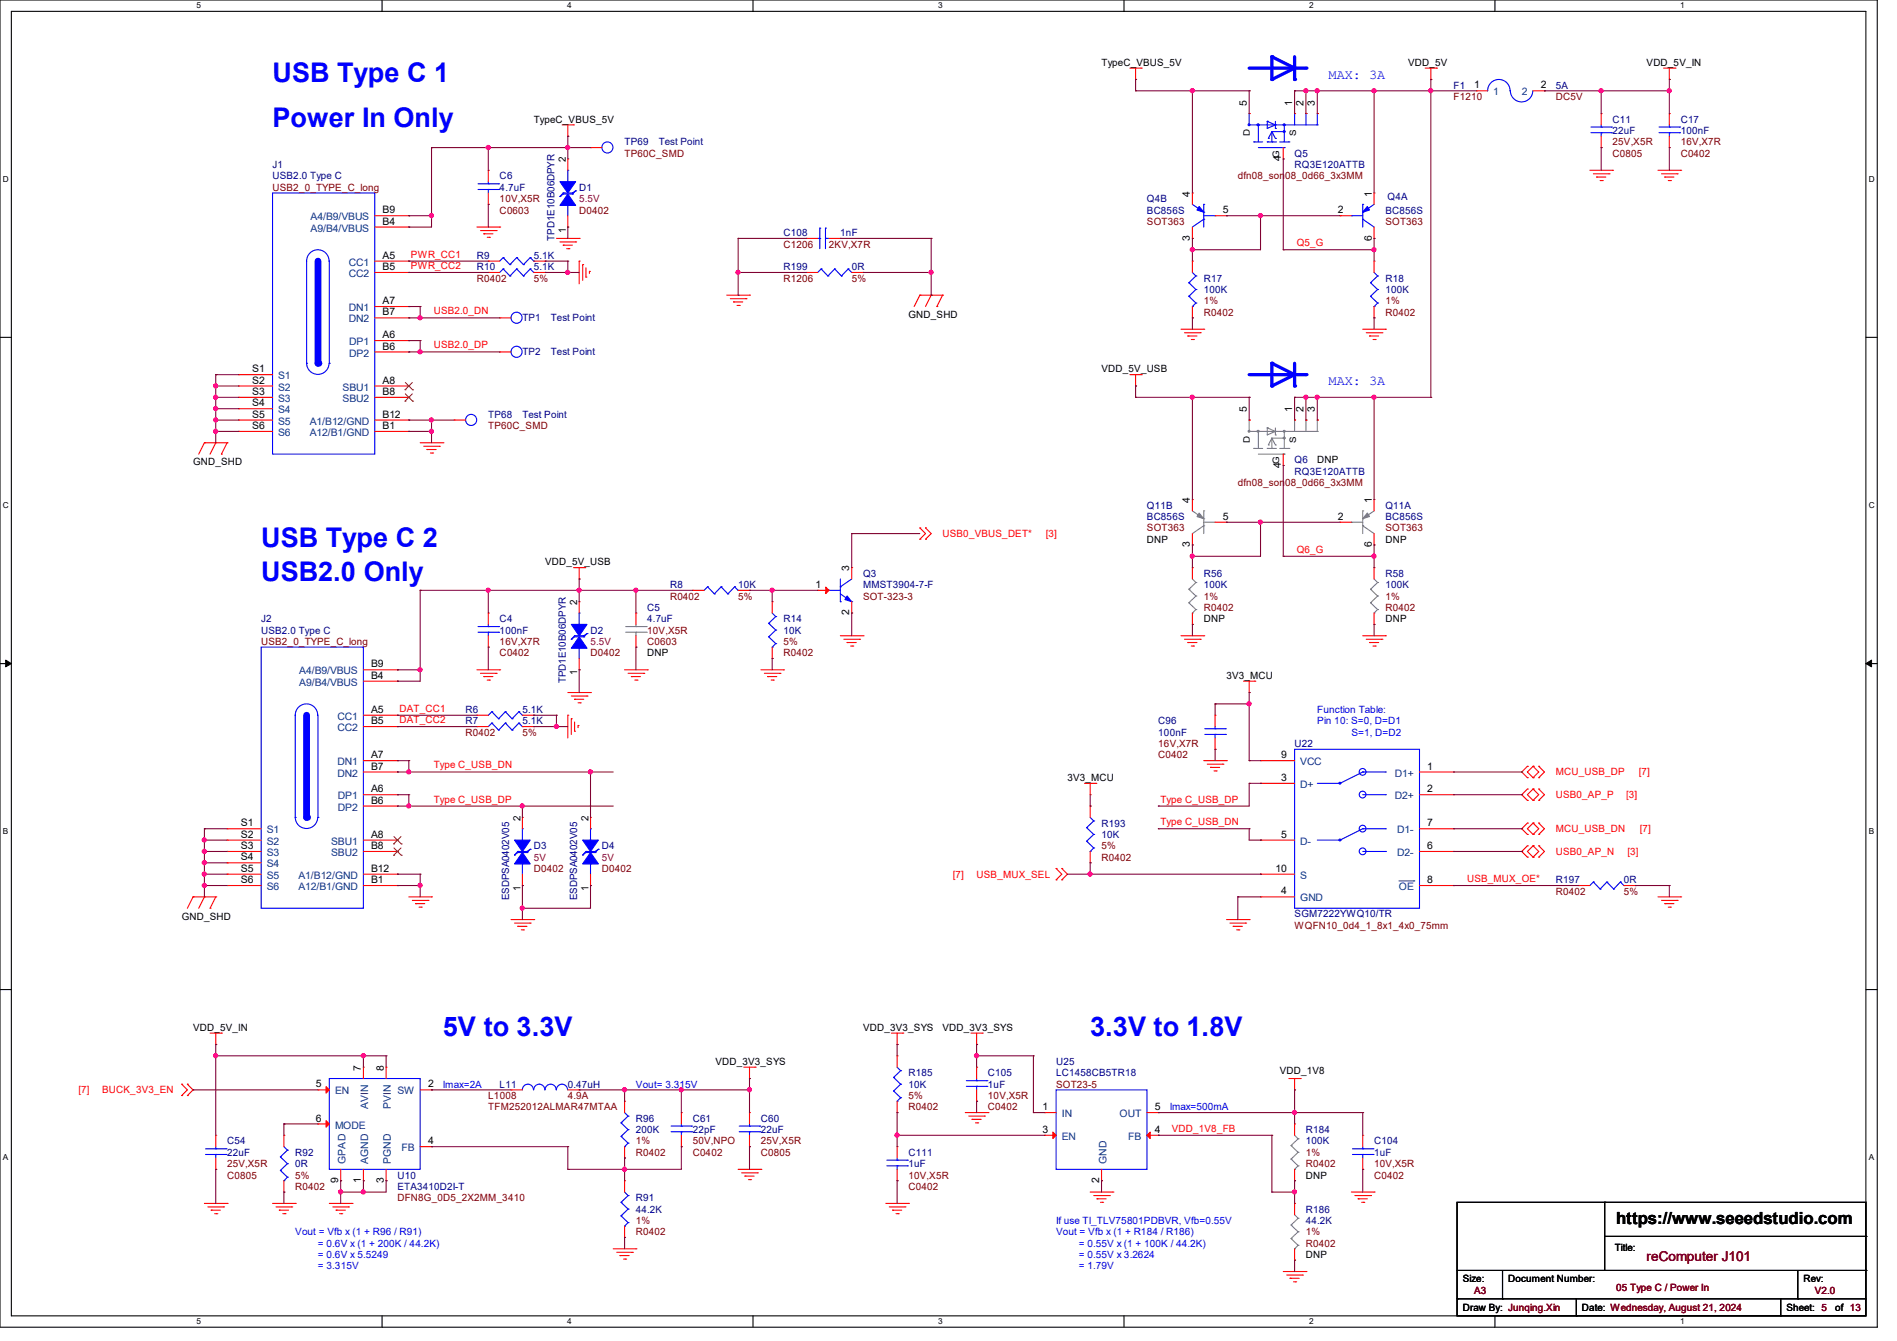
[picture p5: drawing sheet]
<svg xmlns="http://www.w3.org/2000/svg" width="297mm" height="210mm" viewBox="0 0 297 210" stroke-linecap="round" stroke-linejoin="round" font-family="sans-serif">
<defs><g id="words">
<g font-size="4.2" fill="#00f">
<text x="42.7" y="12.8">USB Type C 1</text>
<text x="42.7" y="19.9">Power In Only</text>
<text x="40.9" y="85.7">USB Type C 2</text>
<text x="40.9" y="91.1">USB2.0 Only</text>
<text x="69.3" y="162.2">5V to 3.3V</text>
<text x="170.7" y="162.2">3.3V to 1.8V</text>
</g>
<text font-size="2.6" x="253" y="191.8">https://www.seeedstudio.com</text>
<g font-size="2.1" fill="#00f">
<text x="208" y="12.3">MAX: 3A</text>
<text x="208" y="60.3">MAX: 3A</text>
</g>
<text font-size="2.1" fill="#800000" x="257.8" y="197.5">reComputer J101</text>
<g font-size="1.6">
<text x="172.5" y="10.3">TypeC_VBUS_5V</text>
<text x="220.5" y="10.3">VDD_5V</text>
<text x="257.8" y="10.3">VDD_5V_IN</text>
<text x="195.2" y="16.6" transform="rotate(-90 195.2 16.6)">5</text>
<text x="202.3" y="16.6" transform="rotate(-90 202.3 16.6)">1</text>
<text x="204.1" y="16.6" transform="rotate(-90 204.1 16.6)">2</text>
<text x="205.9" y="16.6" transform="rotate(-90 205.9 16.6)">3</text>
<text x="230.8" y="13.8">1</text>
<text x="241.3" y="13.8">2</text>
<text x="83.6" y="19.2">TypeC_VBUS_5V</text>
<text x="88.6" y="25.4" transform="rotate(-90 88.6 25.4)">2</text>
<text x="200.5" y="25.2" transform="rotate(-90 200.5 25.2)">4</text>
<text x="59.9" y="35.2">B4</text>
<text x="59.9" y="33.4">B9</text>
<text x="186.3" y="30.8" transform="rotate(-90 186.3 30.8)">4</text>
<text x="191.5" y="33.4">5</text>
<text x="209.5" y="33.4">2</text>
<text x="214.8" y="30.8" transform="rotate(-90 214.8 30.8)">1</text>
<text x="59.9" y="40.5">A5</text>
<text x="88.6" y="36.4" transform="rotate(-90 88.6 36.4)">1</text>
<text x="186.3" y="37.7" transform="rotate(-90 186.3 37.7)">3</text>
<text x="214.8" y="37.7" transform="rotate(-90 214.8 37.7)">6</text>
<text x="59.9" y="47.6">A7</text>
<text x="59.9" y="42.3">B5</text>
<text x="59.9" y="53">A6</text>
<text x="59.9" y="49.4">B7</text>
<text x="142.2" y="49.8">GND_SHD</text>
<text x="39.5" y="58.3">S1</text>
<text x="59.9" y="54.7">B6</text>
<text x="172.5" y="58.3">VDD_5V_USB</text>
<text x="39.5" y="60.1">S2</text>
<text x="39.5" y="61.8">S3</text>
<text x="39.5" y="63.6">S4</text>
<text x="39.5" y="65.4">S5</text>
<text x="59.9" y="60.1">A8</text>
<text x="59.9" y="65.4">B12</text>
<text x="59.9" y="61.8">B8</text>
<text x="195.2" y="64.6" transform="rotate(-90 195.2 64.6)">5</text>
<text x="202.3" y="64.6" transform="rotate(-90 202.3 64.6)">1</text>
<text x="204.1" y="64.6" transform="rotate(-90 204.1 64.6)">2</text>
<text x="205.9" y="64.6" transform="rotate(-90 205.9 64.6)">3</text>
<text x="39.5" y="67.2">S6</text>
<text x="59.9" y="67.2">B1</text>
<text x="30.2" y="72.9">GND_SHD</text>
<text x="200.5" y="73.2" transform="rotate(-90 200.5 73.2)">4</text>
<text x="206.2" y="72.6">DNP</text>
<text x="186.3" y="78.8" transform="rotate(-90 186.3 78.8)">4</text>
<text x="191.5" y="81.4">5</text>
<text x="209.5" y="81.4">2</text>
<text x="214.8" y="78.8" transform="rotate(-90 214.8 78.8)">1</text>
<text x="85.3" y="88.6">VDD_5V_USB</text>
<text x="133" y="89.4" transform="rotate(-90 133 89.4)">3</text>
<text x="179.6" y="85">DNP</text>
<text x="186.3" y="85.7" transform="rotate(-90 186.3 85.7)">3</text>
<text x="214.8" y="85.7" transform="rotate(-90 214.8 85.7)">6</text>
<text x="216.9" y="85">DNP</text>
<text x="90.4" y="94.8" transform="rotate(-90 90.4 94.8)">2</text>
<text x="127.7" y="92.1">1</text>
<text x="133" y="96.3" transform="rotate(-90 133 96.3)">2</text>
<text x="188.5" y="97.4">DNP</text>
<text x="216.9" y="97.4">DNP</text>
<text x="58.1" y="106.3">B4</text>
<text x="58.1" y="104.5">B9</text>
<text x="90.4" y="105.8" transform="rotate(-90 90.4 105.8)">1</text>
<text x="101.3" y="102.8">DNP</text>
<text x="192" y="106.3">3V3_MCU</text>
<text x="58.1" y="111.6">A5</text>
<text x="58.1" y="113.4">B5</text>
<text x="58.1" y="118.7">A7</text>
<text x="200.6" y="118.7">9</text>
<text x="58.1" y="124.1">A6</text>
<text x="58.1" y="125.9">B6</text>
<text x="58.1" y="120.5">B7</text>
<text x="167.1" y="122.3">3V3_MCU</text>
<text x="200.6" y="122.3">3</text>
<text x="223.5" y="120.5">1</text>
<text x="223.5" y="124.1">2</text>
<text x="37.7" y="129.4">S1</text>
<text x="37.7" y="131.2">S2</text>
<text x="58.1" y="131.2">A8</text>
<text x="81.5" y="128.6" transform="rotate(-90 81.5 128.6)">2</text>
<text x="92.2" y="128.6" transform="rotate(-90 92.2 128.6)">2</text>
<text x="200.6" y="131.2">5</text>
<text x="223.5" y="129.4">7</text>
<text x="37.7" y="133">S3</text>
<text x="37.7" y="134.7">S4</text>
<text x="37.7" y="136.5">S5</text>
<text x="58.1" y="136.5">B12</text>
<text x="58.1" y="133">B8</text>
<text x="199.7" y="136.5">10</text>
<text x="223.5" y="133">6</text>
<text x="37.7" y="138.3">S6</text>
<text x="58.1" y="138.3">B1</text>
<text x="81.5" y="139.6" transform="rotate(-90 81.5 139.6)">1</text>
<text x="92.2" y="139.6" transform="rotate(-90 92.2 139.6)">1</text>
<text x="200.6" y="140.1">4</text>
<text x="223.5" y="138.3">8</text>
<text x="28.4" y="144">GND_SHD</text>
<text x="30.2" y="161.5">VDD_5V_IN</text>
<text x="135.1" y="161.5">VDD_3V3_SYS</text>
<text x="147.6" y="161.5">VDD_3V3_SYS</text>
<text x="56.5" y="167.7" transform="rotate(-90 56.5 167.7)">7</text>
<text x="60.1" y="167.7" transform="rotate(-90 60.1 167.7)">8</text>
<text x="112" y="166.8">VDD_3V3_SYS</text>
<text x="49.4" y="170.3">5</text>
<text x="67" y="170.3">2</text>
<text x="163.2" y="173.9">1</text>
<text x="180.8" y="173.9">5</text>
<text x="200.4" y="168.2">VDD_1V8</text>
<text x="49.4" y="175.6">6</text>
<text x="67" y="179.2">4</text>
<text x="163.2" y="177.4">3</text>
<text x="180.8" y="177.4">4</text>
<text x="53" y="185.2" transform="rotate(-90 53 185.2)">9</text>
<text x="56.5" y="185.2" transform="rotate(-90 56.5 185.2)">1</text>
<text x="60.1" y="185.2" transform="rotate(-90 60.1 185.2)">3</text>
<text x="172.1" y="185.2" transform="rotate(-90 172.1 185.2)">2</text>
<text x="204.5" y="184.6">DNP</text>
<text x="204.5" y="197">DNP</text>
<text x="252.8" y="196">Title:</text>
<text x="229" y="200.7">Size:</text>
<text x="236.1" y="200.7">Document Number:</text>
<text x="282.4" y="200.7">Rev:</text>
<text x="229" y="205.4">Draw By: Junqing.Xin</text>
<text x="247.7" y="205.4">Date: Wednesday, August 21, 2024</text>
<text x="279.7" y="205.4">Sheet: 5</text>
<text x="287.3" y="205.4">of 13</text>
</g>
<g font-size="1.6" fill="#000080">
<text x="227.6" y="13.9">F1</text>
<text x="243.6" y="13.9">5A</text>
<text x="97.8" y="22.8">TP69</text>
<text x="103.1" y="22.8">Test Point</text>
<text x="252.5" y="19.2">C11</text>
<text x="252.5" y="21">22uF</text>
<text x="263.1" y="19.2">C17</text>
<text x="263.1" y="21">100nF</text>
<text x="42.7" y="26.3">J1</text>
<text x="42.7" y="28.1">USB2.0 Type C</text>
<text x="78.2" y="28.1">C6</text>
<text x="78.2" y="29.9">4.7uF</text>
<text x="90.7" y="29.9">D1</text>
<text x="202.7" y="24.6">Q5</text>
<text x="202.7" y="26.3">RQ3E120ATTB</text>
<text x="179.6" y="31.7">Q4B</text>
<text x="179.6" y="33.4">BC856S</text>
<text x="216.9" y="33.4">BC856S</text>
<text x="217.3" y="31.3">Q4A</text>
<text x="74.7" y="40.6">R9</text>
<text x="83.6" y="40.6">5.1K</text>
<text x="86.8" y="37.7" transform="rotate(-90 86.8 37.7)">TPD1E10B06DPYR</text>
<text x="122.7" y="37">C108</text>
<text x="131.6" y="37">1nF</text>
<text x="74.7" y="42.3">R10</text>
<text x="83.6" y="42.3">5.1K</text>
<text x="122.7" y="42.3">R199</text>
<text x="133.3" y="42.3">0R</text>
<text x="188.5" y="44.1">R17</text>
<text x="188.5" y="45.9">100K</text>
<text x="216.9" y="44.1">R18</text>
<text x="216.9" y="45.9">100K</text>
<text x="81.8" y="50.3">TP1</text>
<text x="86.2" y="50.3">Test Point</text>
<text x="81.8" y="55.7">TP2</text>
<text x="86.2" y="55.7">Test Point</text>
<text x="76.5" y="65.4">TP68</text>
<text x="81.8" y="65.4">Test Point</text>
<text x="202.7" y="72.6">Q6</text>
<text x="202.7" y="74.3">RQ3E120ATTB</text>
<text x="179.6" y="79.7">Q11B</text>
<text x="179.6" y="81.4">BC856S</text>
<text x="216.9" y="79.7">Q11A</text>
<text x="216.9" y="81.4">BC856S</text>
<text x="101.3" y="95.7">C5</text>
<text x="104.9" y="92.1">R8</text>
<text x="115.6" y="92.1">10K</text>
<text x="135.1" y="90.3">Q3</text>
<text x="135.1" y="92.1">MMST3904-7-F</text>
<text x="188.5" y="90.3">R56</text>
<text x="188.5" y="92.1">100K</text>
<text x="216.9" y="90.3">R58</text>
<text x="216.9" y="92.1">100K</text>
<text x="40.9" y="97.4">J2</text>
<text x="40.9" y="99.2">USB2.0 Type C</text>
<text x="78.2" y="97.4">C4</text>
<text x="78.2" y="99.2">100nF</text>
<text x="92.5" y="99.2">D2</text>
<text x="101.3" y="97.4">4.7uF</text>
<text x="122.7" y="97.4">R14</text>
<text x="122.7" y="99.2">10K</text>
<text x="88.6" y="107" transform="rotate(-90 88.6 107)">TPD1E10B06DPYR</text>
<text x="72.9" y="111.7">R6</text>
<text x="72.9" y="113.5">R7</text>
<text x="81.8" y="111.7">5.1K</text>
<text x="81.8" y="113.5">5.1K</text>
<text x="181.4" y="113.5">C96</text>
<text x="181.4" y="115.2">100nF</text>
<text x="202.7" y="117">U22</text>
<text x="172.5" y="129.5">R193</text>
<text x="172.5" y="131.2">10K</text>
<text x="83.6" y="133">D3</text>
<text x="94.2" y="133">D4</text>
<text x="79.7" y="141" transform="rotate(-90 79.7 141)">ESDPSA0402V05</text>
<text x="90.4" y="141" transform="rotate(-90 90.4 141)">ESDPSA0402V05</text>
<text x="202.7" y="143.7">SGM7222YWQ10/TR</text>
<text x="243.6" y="138.3">R197</text>
<text x="254.2" y="138.3">0R</text>
<text x="165.4" y="166.8">U25</text>
<text x="78.2" y="170.3">L11</text>
<text x="88.9" y="170.3">0.47uH</text>
<text x="142.2" y="168.6">R185</text>
<text x="142.2" y="170.3">10K</text>
<text x="154.7" y="168.6">C105</text>
<text x="154.7" y="170.3">1uF</text>
<text x="165.4" y="168.6">LC1458CB5TR18</text>
<text x="35.6" y="179.2">C54</text>
<text x="99.6" y="175.7">R96</text>
<text x="99.6" y="177.5">200K</text>
<text x="108.5" y="175.7">C61</text>
<text x="108.5" y="177.5">22pF</text>
<text x="119.1" y="175.7">C60</text>
<text x="119.1" y="177.5">22uF</text>
<text x="204.5" y="177.5">R184</text>
<text x="204.5" y="179.2">100K</text>
<text x="215.1" y="179.2">C104</text>
<text x="35.6" y="181">22uF</text>
<text x="46.2" y="181">R92</text>
<text x="46.2" y="182.8">0R</text>
<text x="62.2" y="184.6">U10</text>
<text x="142.2" y="181">C111</text>
<text x="142.2" y="182.8">1uF</text>
<text x="215.1" y="181">1uF</text>
<text x="62.2" y="186.3">ETA3410D2I-T</text>
<text x="99.6" y="188.1">R91</text>
<text x="99.6" y="189.9">44.2K</text>
<text x="204.5" y="189.9">R186</text>
<text x="204.5" y="191.7">44.2K</text>
</g>
<g font-size="1.6" fill="#800000">
<text x="227.6" y="15.7">F1210</text>
<text x="243.6" y="15.7">DC5V</text>
<text x="252.5" y="22.8">25V,X5R</text>
<text x="263.1" y="22.8">16V,X7R</text>
<text x="42.7" y="29.9">USB2_0_TYPE_C_long</text>
<text x="97.8" y="24.6">TP60C_SMD</text>
<text x="193.8" y="28.1">dfn08_son08_0d66_3x3MM</text>
<text x="252.5" y="24.6">C0805</text>
<text x="263.1" y="24.6">C0402</text>
<text x="78.2" y="33.4">C0603</text>
<text x="78.2" y="31.7">10V,X5R</text>
<text x="90.7" y="33.4">D0402</text>
<text x="179.6" y="35.2">SOT363</text>
<text x="216.9" y="35.2">SOT363</text>
<text x="122.7" y="38.8">C1206</text>
<text x="129.8" y="38.8">2KV,X7R</text>
<text x="74.7" y="44.1">R0402</text>
<text x="83.6" y="44.1">5%</text>
<text x="122.7" y="44.1">R1206</text>
<text x="133.3" y="44.1">5%</text>
<text x="188.5" y="47.7">1%</text>
<text x="216.9" y="47.7">1%</text>
<text x="188.5" y="49.4">R0402</text>
<text x="216.9" y="49.4">R0402</text>
<text x="76.5" y="67.2">TP60C_SMD</text>
<text x="193.8" y="76.1">dfn08_son08_0d66_3x3MM</text>
<text x="179.6" y="83.2">SOT363</text>
<text x="216.9" y="83.2">SOT363</text>
<text x="104.9" y="93.9">R0402</text>
<text x="115.6" y="93.9">5%</text>
<text x="135.1" y="93.9">SOT-323-3</text>
<text x="188.5" y="93.9">1%</text>
<text x="188.5" y="95.7">R0402</text>
<text x="216.9" y="93.9">1%</text>
<text x="216.9" y="95.7">R0402</text>
<text x="40.9" y="101">USB2_0_TYPE_C_long</text>
<text x="78.2" y="101">16V,X7R</text>
<text x="101.3" y="101">C0603</text>
<text x="101.3" y="99.2">10V,X5R</text>
<text x="122.7" y="101">5%</text>
<text x="78.2" y="102.8">C0402</text>
<text x="92.5" y="102.8">D0402</text>
<text x="122.7" y="102.8">R0402</text>
<text x="72.9" y="115.2">R0402</text>
<text x="81.8" y="115.2">5%</text>
<text x="181.4" y="118.8">C0402</text>
<text x="181.4" y="117">16V,X7R</text>
<text x="83.6" y="136.6">D0402</text>
<text x="94.2" y="136.6">D0402</text>
<text x="172.5" y="133">5%</text>
<text x="172.5" y="134.8">R0402</text>
<text x="243.6" y="140.1">R0402</text>
<text x="254.3" y="140.1">5%</text>
<text x="202.7" y="145.5">WQFN10_0d4_1_8x1_4x0_75mm</text>
<text x="76.5" y="172.1">L1008</text>
<text x="76.5" y="173.9">TFM252012ALMAR47MTAA</text>
<text x="88.9" y="172.1">4.9A</text>
<text x="142.2" y="172.1">5%</text>
<text x="142.2" y="173.9">R0402</text>
<text x="154.7" y="173.9">C0402</text>
<text x="154.7" y="172.1">10V,X5R</text>
<text x="165.4" y="170.3">SOT23-5</text>
<text x="99.6" y="179.2">1%</text>
<text x="108.5" y="179.2">50V,NPO</text>
<text x="119.1" y="179.2">25V,X5R</text>
<text x="35.6" y="184.6">C0805</text>
<text x="35.6" y="182.8">25V,X5R</text>
<text x="46.2" y="184.6">5%</text>
<text x="99.6" y="181">R0402</text>
<text x="108.5" y="181">C0402</text>
<text x="119.1" y="181">C0805</text>
<text x="142.2" y="184.6">10V,X5R</text>
<text x="204.5" y="181">1%</text>
<text x="204.5" y="182.8">R0402</text>
<text x="215.1" y="184.6">C0402</text>
<text x="215.1" y="182.8">10V,X5R</text>
<text x="46.2" y="186.3">R0402</text>
<text x="62.2" y="188.1">DFN8G_0D5_2X2MM_3410</text>
<text x="99.6" y="191.7">1%</text>
<text x="142.2" y="186.3">C0402</text>
<text x="99.6" y="193.5">R0402</text>
<text x="204.5" y="193.5">1%</text>
<text x="204.5" y="195.2">R0402</text>
<text x="230.8" y="202.7">A3</text>
<text x="253" y="202.2">05 Type C / Power In</text>
<text x="284.1" y="202.7">V2.0</text>
</g>
<g font-size="1.6" fill="#004080">
<text x="233.8" y="14.9">1</text>
<text x="238.2" y="14.9">2</text>
<text x="48.6" y="34.5">A4/B9/VBUS</text>
<text x="48.6" y="36.3">A9/B4/VBUS</text>
<text x="54.6" y="41.6">CC1</text>
<text x="54.6" y="43.4">CC2</text>
<text x="54.6" y="48.7">DN1</text>
<text x="54.6" y="50.5">DN2</text>
<text x="43.6" y="59.4">S1</text>
<text x="54.7" y="54.1">DP1</text>
<text x="54.7" y="55.8">DP2</text>
<text x="43.6" y="61.2">S2</text>
<text x="43.6" y="63">S3</text>
<text x="43.6" y="64.7">S4</text>
<text x="53.6" y="61.2">SBU1</text>
<text x="53.6" y="63">SBU2</text>
<text x="43.6" y="66.5">S5</text>
<text x="43.6" y="68.3">S6</text>
<text x="48.5" y="66.5">A1/B12/GND</text>
<text x="48.5" y="68.3">A12/B1/GND</text>
<text x="46.9" y="107.4">A9/B4/VBUS</text>
<text x="46.9" y="105.6">A4/B9/VBUS</text>
<text x="52.8" y="112.7">CC1</text>
<text x="52.8" y="119.8">DN1</text>
<text x="52.8" y="114.5">CC2</text>
<text x="203.6" y="119.8">VCC</text>
<text x="52.8" y="121.6">DN2</text>
<text x="52.9" y="125.2">DP1</text>
<text x="203.6" y="123.4">D+</text>
<text x="218.4" y="121.6">D1+</text>
<text x="218.4" y="125.2">D2+</text>
<text x="41.8" y="130.5">S1</text>
<text x="52.9" y="127">DP2</text>
<text x="218.8" y="130.5">D1-</text>
<text x="41.8" y="132.3">S2</text>
<text x="41.8" y="134.1">S3</text>
<text x="41.8" y="135.8">S4</text>
<text x="41.8" y="137.6">S5</text>
<text x="46.7" y="137.6">A1/B12/GND</text>
<text x="51.9" y="132.3">SBU1</text>
<text x="51.9" y="134.1">SBU2</text>
<text x="203.6" y="132.3">D-</text>
<text x="203.6" y="137.6">S</text>
<text x="218.8" y="134.1">D2-</text>
<text x="41.8" y="139.4">S6</text>
<text x="46.7" y="139.4">A12/B1/GND</text>
<text x="203.6" y="141.2">GND</text>
<text x="219" y="139.4">OE</text>
<text x="52.5" y="171.4">EN</text>
<text x="57.7" y="173.6" transform="rotate(-90 57.7 173.6)">AVIN</text>
<text x="61.2" y="173.6" transform="rotate(-90 61.2 173.6)">PVIN</text>
<text x="62.2" y="171.4">SW</text>
<text x="52.5" y="176.7">MODE</text>
<text x="166.2" y="175">IN</text>
<text x="166.2" y="178.5">EN</text>
<text x="175.3" y="175">OUT</text>
<text x="176.7" y="178.5">FB</text>
<text x="54.1" y="182.2" transform="rotate(-90 54.1 182.2)">GPAD</text>
<text x="57.7" y="182.2" transform="rotate(-90 57.7 182.2)">AGND</text>
<text x="61.2" y="182.2" transform="rotate(-90 61.2 182.2)">PGND</text>
<text x="62.9" y="180.3">FB</text>
<text x="173.2" y="182.2" transform="rotate(-90 173.2 182.2)">GND</text>
</g>
<g font-size="1.6" fill="#800040">
<text x="90.7" y="31.7">5.5V</text>
<text x="92.5" y="101">5.5V</text>
<text x="83.6" y="134.8">5V</text>
<text x="94.2" y="134.8">5V</text>
</g>
<g font-size="1.6" fill="#f00">
<text x="64.3" y="40.3">PWR_CC1</text>
<text x="203" y="38.6">Q5_G</text>
<text x="64.3" y="42.1">PWR_CC2</text>
<text x="67.9" y="49.2">USB2.0_DN</text>
<text x="67.9" y="54.6">USB2.0_DP</text>
<text x="147.6" y="84.1">USB0_VBUS_DET*</text>
<text x="163.7" y="84.1">[3]</text>
<text x="203" y="86.6">Q6_G</text>
<text x="62.6" y="111.5">DAT_CC1</text>
<text x="62.6" y="113.2">DAT_CC2</text>
<text x="67.9" y="120.4">Type C_USB_DN</text>
<text x="67.9" y="125.7">Type C_USB_DP</text>
<text x="181.7" y="125.7">Type C_USB_DP</text>
<text x="243.6" y="125">USB0_AP_P</text>
<text x="243.6" y="121.5">MCU_USB_DP</text>
<text x="254.6" y="125">[3]</text>
<text x="256.6" y="121.5">[7]</text>
<text x="181.7" y="129.2">Type C_USB_DN</text>
<text x="243.6" y="130.3">MCU_USB_DN</text>
<text x="256.8" y="130.3">[7]</text>
<text x="149.2" y="137.5">[7]</text>
<text x="152.9" y="137.5">USB_MUX_SEL</text>
<text x="243.6" y="133.9">USB0_AP_N</text>
<text x="254.8" y="133.9">[3]</text>
<text x="229.7" y="138.1">USB_MUX_OE*</text>
<text x="12.3" y="171.2">[7]</text>
<text x="16" y="171.2">BUCK_3V3_EN</text>
<text x="183.5" y="177.2">VDD_1V8_FB</text>
</g>
<g font-size="1.6" fill="#00f">
<text x="206.2" y="113.5">Pin 10: S=0, D=D1</text>
<text x="206.2" y="111.7">Function Table:</text>
<text x="211.6" y="115.2">S=1, D=D2</text>
<text x="69.3" y="170.3">Imax=2A</text>
<text x="99.6" y="170.3">Vout= 3.315V</text>
<text x="183.1" y="173.9">Imax=500mA</text>
<text x="165.4" y="191.7">If use TI_TLV75801PDBVR, Vfb=0.55V</text>
<text x="46.2" y="193.5">Vout = Vfb x (1 + R96 / R91)</text>
<text x="49.8" y="197">= 0.6V x 5.5249</text>
<text x="49.8" y="195.2">= 0.6V x (1 + 200K / 44.2K)</text>
<text x="165.4" y="193.5">Vout = Vfb x (1 + R184 / R186)</text>
<text x="168.9" y="195.2">= 0.55V x (1 + 100K / 44.2K)</text>
<text x="168.9" y="197">= 0.55V x 3.2624</text>
<text x="49.8" y="198.8">= 3.315V</text>
<text x="168.9" y="198.8">= 1.79V</text>
</g>
<g font-size="1.4">
<text x="195.7" y="21.3" transform="rotate(-90 195.7 21.3)">D</text>
<text x="202.9" y="21.3" transform="rotate(-90 202.9 21.3)">S</text>
<text x="200.3" y="24.7" transform="rotate(-90 200.3 24.7)">G</text>
<text x="195.7" y="69.3" transform="rotate(-90 195.7 69.3)">D</text>
<text x="202.9" y="69.3" transform="rotate(-90 202.9 69.3)">S</text>
<text x="200.3" y="72.7" transform="rotate(-90 200.3 72.7)">G</text>
</g>
<g font-size="1.3">
<text x="30.8" y="1.3">5</text>
<text x="88.8" y="1.3">4</text>
<text x="146.9" y="1.3">3</text>
<text x="205" y="1.3">2</text>
<text x="263.1" y="1.3">1</text>
<text x=".5" y="28.4">D</text>
<text x="292.6" y="28.4">D</text>
<text x=".5" y="79.5">C</text>
<text x="292.6" y="79.5">C</text>
<text x=".5" y="130.6">B</text>
<text x="292.6" y="130.6">B</text>
<text x=".5" y="181.7">A</text>
<text x="292.6" y="181.7">A</text>
<text x="30.8" y="207.4">5</text>
<text x="88.8" y="207.4">4</text>
<text x="146.9" y="207.4">3</text>
<text x="205" y="207.4">2</text>
<text x="263.1" y="207.4">1</text>
</g>
</g></defs>
<path d="M0 0h293.9v207.9h-293.9zM1.8 1.8h290.3v204.3h-290.3z" fill="none" stroke="#000" stroke-width=".17"/>
<g fill="#fff">
<path d="M30.8 .2h.7v1.4h-.7z"/>
<path d="M30.8 206.2h.7v1.4h-.7z"/>
</g>
<path d="M59.8 0v1.8M59.8 206.1v1.8" fill="none" stroke="#000" stroke-width=".17"/>
<g fill="#fff">
<path d="M88.8 .2h.7v1.4h-.7z"/>
<path d="M88.8 206.2h.7v1.4h-.7z"/>
</g>
<path d="M117.9 0v1.8M117.9 206.1v1.8" fill="none" stroke="#000" stroke-width=".17"/>
<g fill="#fff">
<path d="M146.9 .2h.7v1.4h-.7z"/>
<path d="M146.9 206.2h.7v1.4h-.7z"/>
</g>
<path d="M176 0v1.8M176 206.1v1.8" fill="none" stroke="#000" stroke-width=".17"/>
<g fill="#fff">
<path d="M205 .2h.7v1.4h-.7z"/>
<path d="M205 206.2h.7v1.4h-.7z"/>
</g>
<path d="M234.1 0v1.8M234.1 206.1v1.8" fill="none" stroke="#000" stroke-width=".17"/>
<g fill="#fff">
<path d="M263.1 .2h.6v1.4h-.6z"/>
<path d="M263.1 206.2h.6v1.4h-.6z"/>
<path d="M.5 27.3h.9v1.4h-.9z"/>
<path d="M292.6 27.3h.9v1.4h-.9z"/>
<path d="M.5 78.4h.9v1.4h-.9z"/>
<path d="M292.6 78.4h.9v1.4h-.9z"/>
</g>
<path d="M0 52.8h1.8M292.1 52.8h1.8" fill="none" stroke="#000" stroke-width=".17"/>
<g fill="#fff">
<path d="M.5 129.5h.8v1.4h-.8z"/>
<path d="M292.6 129.5h.8v1.4h-.8z"/>
</g>
<path d="M0 103.9h1.8M292.1 103.9h1.8" fill="none" stroke="#000" stroke-width=".17"/>
<path d="M.9 103.4l.9 .5-.9 .5zM292.1 103.9l.9-.5v1z" fill="#000" stroke="#000" stroke-width=".16"/>
<g fill="#fff">
<path d="M.5 180.5h.8v1.4h-.8z"/>
<path d="M292.6 180.5h.8v1.4h-.8z"/>
</g>
<path d="M0 155h1.8M292.1 155h1.8" fill="none" stroke="#000" stroke-width=".17"/>
<path d="M199.1 8.9l3.6 1.8" fill="none" stroke="#00f" stroke-width=".51"/>
<circle cx="199.1" cy="8.9" r=".25" fill="#00f"/>
<path d="M199.1 8.9v3.5" fill="none" stroke="#00f" stroke-width=".51"/>
<circle cx="199.1" cy="12.4" r=".25" fill="#00f"/>
<path d="M195.6 10.7h8.9" fill="none" stroke="#00f" stroke-width=".51"/>
<circle cx="204.5" cy="10.7" r=".25" fill="#00f"/>
<path d="M202.7 10.7l-3.6 1.7" fill="none" stroke="#00f" stroke-width=".51"/>
<circle cx="202.7" cy="10.7" r=".25" fill="#00f"/>
<path d="M202.7 8.9v3.5" fill="none" stroke="#00f" stroke-width=".51"/>
<circle cx="202.7" cy="12.4" r=".25" fill="#00f"/>
<path d="M199.1 56.9v3.6" fill="none" stroke="#00f" stroke-width=".51"/>
<circle cx="199.1" cy="60.5" r=".25" fill="#00f"/>
<path d="M199.1 56.9l3.6 1.8" fill="none" stroke="#00f" stroke-width=".51"/>
<circle cx="199.1" cy="56.9" r=".25" fill="#00f"/>
<path d="M202.7 56.9v3.6" fill="none" stroke="#00f" stroke-width=".51"/>
<circle cx="202.7" cy="60.5" r=".25" fill="#00f"/>
<path d="M195.6 58.7h8.9" fill="none" stroke="#00f" stroke-width=".51"/>
<circle cx="204.5" cy="58.7" r=".25" fill="#00f"/>
<path d="M202.7 58.7l-3.6 1.8" fill="none" stroke="#00f" stroke-width=".51"/>
<circle cx="202.7" cy="58.7" r=".25" fill="#00f"/>
<g fill="none" stroke="#f00" stroke-width=".17">
<path d="M88 19.6h1.8M88.9 19.6v1.7M89.8 19.6h.1M176.9 10.7h1.8M177.8 12.4h.1M177.8 10.7v1.7M178.7 10.7h.1M223.1 10.7h1.8M224 12.4h.1M224 10.7v1.7M224.9 10.7h.1M260.5 10.7h1.8"/>
<path d="M261.4 12.4h.1M261.4 17.8h.1M261.4 10.7v1.7M261.4 17.8v1.8M262.3 10.7h.1M74.7 35.6h3.5M75.2 36.1h2.5M75.7 36.6h.1M75.7 36.6h1.5M76.3 37.2h.3M76.6 37.2h.1M77.7 36.1h.1"/>
<path d="M78.2 35.6h.1M87.1 37.3h3.6M87.7 37.9h2.4M88.2 38.4h.1M88.2 38.4h1.4M88.7 38.9h.4M88.9 21.3h.1M89.1 38.9h.1M90.1 37.9h.1M90.7 37.3h.1M186.7 37.3h.1M186.7 30.2h.1"/>
<path d="M186.7 30.2v1.8M186.7 35.6v1.7M190.2 33.8h1.8M192 33.8h.1M248.9 26.7h3.6M249.5 27.2h2.4M250 27.7h.1M250 27.7h1.4M250.5 28.3h.4M250.9 28.3h.1M251.9 27.2h.1M252.5 26.7h.1"/>
<path d="M259.6 26.7h3.5M260.1 27.2h2.5M260.6 27.7h.1M260.6 27.7h1.5M261.2 28.3h.3M261.4 23.1h.1M261.4 21.3v1.8M261.5 28.3h.1M262.6 27.2h.1M263.1 26.7h.1M90.7 40.9h.1M90.7 40.9v3.5"/>
<path d="M91.2 41.4h.1M91.2 41.4v2.5M91.7 43.4h.1M91.7 42v1.4M92.3 42.5h.1M92.3 42.5v.3M113.8 46.2h3.5M114.3 46.8h2.5M114.9 47.3h.1M114.9 47.3h1.4M115.4 47.8h.3M115.7 47.8h.1"/>
<path d="M116.8 46.8h.1M117.3 46.2h.1M144 46.2h.1M144 46.2h3.6M144 46.2l-.9 1.8M145.8 46.2h.1M145.8 46.2l-.9 1.8M146.7 48h.1M147.6 46.2h.1M147.6 46.2l-.9 1.8M176.9 58.7h1.8M177.8 58.7v1.8"/>
<path d="M178.7 58.7h.1M184.9 51.6h3.6M185.5 52.1h2.4M186 52.6h.1M186 52.6h1.4M186.5 53.2h.4M186.7 40.9h.1M186.7 49.8h.1M186.7 40.9v1.8M186.7 48v1.8M186.9 53.2h.1M187.9 52.1h.1"/>
<path d="M188.5 51.6h.1M213.4 51.6h3.5M213.9 52.1h2.5M214.4 52.6h.1M214.4 52.6h1.5M215 53.2h.3M215.3 53.2h.1M216.4 52.1h.1M216.9 51.6h.1M32 69.3h.1M32 69.3h3.6M32 69.3l-.9 1.8"/>
<path d="M33.8 69.3h.1M33.8 69.3l-.9 1.8M34.7 71.1h.1M35.6 69.3h.1M35.6 69.3l-.9 1.8M65.8 69.3h3.5M66.3 69.9h2.5M66.8 70.4h.1M66.8 70.4h1.5M67.4 71h.3M67.7 71h.1M68.8 69.9h.1"/>
<path d="M69.3 69.3h.1M177.8 60.5h.1M89.8 88.9h1.8M90.7 90.7h.1M90.7 88.9v1.8M91.6 88.9h.1M131.6 99.6h3.5M135.1 99.6h.1M144 82.7h.1M144 84.5h.1M144 82.7l.9 .9-.9 .9M144.9 82.7h.1"/>
<path d="M144.9 84.5h.1M144.9 82.7l.9 .9-.9 .9M184.9 99.6h3.6M188.5 99.6h.1M213.4 99.6h3.5M215.1 88.9h.1M215.1 97.8h.1M215.1 88.9v1.8M215.1 96v1.8M216.9 99.6h.1M74.7 104.9h3.5M75.2 105.5h2.5"/>
<path d="M75.7 106h.1M75.7 106h1.5M76.3 106.5h.3M76.6 106.5h.1M77.7 105.5h.1M78.2 104.9h.1M88.9 112h.1M88.9 112v3.6M88.9 108.5h3.6M89.5 112.6h.1M89.5 112.6v2.4M89.5 109h2.4"/>
<path d="M90 114.5h.1M90 109.5h.1M90 113.1v1.4M90 109.5h1.4M90.5 113.6h.1M90.5 113.6v.4M90.5 110.1h.3M90.8 110.1h.1M91.9 109h.1M92.5 108.5h.1M97.8 104.9h3.5M98.3 105.5h2.5"/>
<path d="M98.8 106h.1M98.8 106h1.5M99.4 106.5h.3M99.7 106.5h.1M100.8 105.5h.1M101.3 104.9h.1M119.1 104.9h3.6M119.7 105.5h2.4M120.2 106h.1M120.2 106h1.4M120.7 106.5h.4M121.1 106.5h.1"/>
<path d="M122.1 105.5h.1M122.7 104.9h.1M132.1 100.1h2.5M132.6 100.6h.1M132.6 100.6h1.5M133.2 101.2h.3M133.5 101.2h.1M134.6 100.1h.1M185.5 100.1h2.4M186 100.6h.1M186 100.6h1.4M186.5 101.2h.4"/>
<path d="M186.9 101.2h.1M187.9 100.1h.1M188.5 119.1h3.5M189 119.7h2.5M191.5 119.7h.1M192 119.1h.1M194.7 106.7h1.8M195.6 108.5h.1M195.6 106.7v1.8M196.5 106.7h.1M213.9 100.1h2.5M214.4 100.6h.1"/>
<path d="M214.4 100.6h1.5M215 101.2h.3M215.3 101.2h.1M216.4 100.1h.1M165.4 137.8h.1M165.4 136h.1M165.4 136l.8 .9-.8 .9M166.2 136h.1M166.2 137.8h.1M166.2 136l.9 .9-.9 .9M169.8 122.7h1.8M170.7 124.5h.1"/>
<path d="M170.7 122.7v1.8M171.6 122.7h.1M189.5 120.2h.1M189.5 120.2h1.5M190.1 120.7h.3M190.4 120.7h.1M239.1 132.5h.1M239.1 134.2h.1M239.1 123.6h.1M239.1 125.3h.1M239.1 120h.1M239.1 121.8h.1"/>
<path d="M239.1 128.9h.1M239.1 130.7h.1M239.1 128.9l-.8 .9 .8 .9M239.1 132.5l-.8 .8 .8 .9M239.1 120l-.8 .9 .8 .9M239.1 123.6l-.8 .9 .8 .8M240 134.2h.1M240 132.5h.1M240 125.3h.1M240 123.6h.1M240 121.8h.1M240 120h.1"/>
<path d="M240 130.7h.1M240 128.9h.1M240 132.5l.9 .8-.9 .9M240 132.5l-.9 .8 .9 .9M240 123.6l.9 .9-.9 .8M240 123.6l-.9 .9 .9 .8M240 120l.9 .9-.9 .9M240 120l-.9 .9 .9 .9M240 128.9l.9 .9-.9 .9M240 128.9l-.9 .9 .9 .9M240.9 132.5h.1M240.9 134.2h.1"/>
<path d="M240.9 123.6h.1M240.9 125.3h.1M240.9 120h.1M240.9 121.8h.1M240.9 128.9h.1M240.9 130.7h.1M240.9 132.5l.9 .8-.9 .9M240.9 128.9l.9 .9-.9 .9M240.9 123.6l.9 .9-.9 .8M240.9 120l.9 .9-.9 .9M30.2 140.5h.1M30.2 140.5h3.6"/>
<path d="M30.2 140.5l-.9 1.7M32 140.5h.1M32 140.5l-.9 1.7M32.9 142.2h.1M33.8 140.5h.1M33.8 140.5l-.9 1.7M64 140.5h3.6M64.6 141h2.4M65.1 141.5h.1M65.1 141.5h1.4M65.6 142.1h.4M66 142.1h.1"/>
<path d="M67 141h.1M67.6 140.5h.1M80 144h3.6M80.6 144.6h2.4M81.1 145.1h.1M81.1 145.1h1.4M81.6 145.6h.4M82 145.6h.1M83 144.6h.1M83.6 144h.1M192 144h3.6M192.6 144.6h2.4"/>
<path d="M193.1 145.1h.1M193.1 145.1h1.4M193.6 145.6h.4M194 145.6h.1M195 144.6h.1M195.6 144h.1M259.6 140.5h3.5M260.1 141h2.5M260.6 141.5h.1M260.6 141.5h1.5M261.2 142.1h.3M261.5 142.1h.1"/>
<path d="M262.6 141h.1M263.1 140.5h.1M28.4 171.6h.1M28.4 169.8h.1M28.4 169.8l.9 .9-.9 .9M29.3 169.8h.1M29.3 171.6h.1M29.3 169.8l.9 .9-.9 .9M32.9 161.8h1.8M33.8 163.6h.1M33.8 161.8v1.8M34.7 161.8h.1"/>
<path d="M80 170.7h.1M80 170.7h1.8M88.9 170.7h1.8M90.7 170.7h.1M116.5 167.1h1.7M117.3 168.9h.1M117.3 167.1v1.8M118.2 167.1h.1M139.6 161.8h1.8M140.5 163.6h.1M140.5 179.6h.1M140.5 161.8v1.8"/>
<path d="M140.5 179.6v1.8M141.4 161.8h.1M151.1 174.2h3.6M151.7 174.8h2.4M152 161.8h1.8M152.2 175.3h.1M152.2 175.3h1.4M152.7 175.9h.4M152.9 163.6h.1M152.9 167.1h.1M152.9 172.5h.1M152.9 161.8v1.8"/>
<path d="M152.9 167.1v1.8M152.9 170.7v1.8M153.1 175.9h.1M153.8 161.8h.1M154.1 174.8h.1M154.7 174.2h.1M201.8 168.9h1.8M202.7 170.7h.1M202.7 168.9v1.8M203.6 168.9h.1M32 188.5h3.6M32.6 189h2.4"/>
<path d="M33.1 189.5h.1M33.1 189.5h1.4M33.6 190.1h.4M34 190.1h.1M35 189h.1M35.6 188.5h.1M42.7 188.5h3.5M43.2 189h2.5M43.7 189.5h.1M43.7 189.5h1.5M44.3 190.1h.3M44.6 190.1h.1"/>
<path d="M45.7 189h.1M46.2 188.5h.1M51.6 188.5h3.5M52.1 189h2.5M52.6 189.5h.1M52.6 189.5h1.5M53.2 190.1h.3M53.5 190.1h.1M54.6 189h.1M55.1 188.5h.1M96 195.6h3.6M96.6 196.1h2.4"/>
<path d="M97.1 196.6h.1M97.1 196.6h1.4M97.6 197.2h.4M98 197.2h.1M99 196.1h.1M99.6 195.6h.1M115.6 183.1h3.5M116.1 183.7h2.5M116.6 184.2h.1M116.6 184.2h1.5M117.2 184.7h.3M117.5 184.7h.1"/>
<path d="M118.6 183.7h.1M119.1 183.1h.1M138.7 188.5h3.5M139.2 189h2.5M139.7 189.5h.1M139.7 189.5h1.5M140.3 190.1h.3M140.5 184.9h.1M140.5 183.1v1.8M140.6 190.1h.1M141.7 189h.1M142.2 188.5h.1"/>
<path d="M170.7 186.7h3.5M171.2 187.2h2.5M171.7 187.7h.1M171.7 187.7h1.5M172.3 188.3h.3M172.6 188.3h.1M173.7 187.2h.1M174.2 186.7h.1M200.9 199.1h3.6M201.5 199.7h2.4M203.9 199.7h.1M204.5 199.1h.1"/>
<path d="M211.6 186.7h3.5M212.1 187.2h2.5M212.6 187.7h.1M212.6 187.7h1.5M213.2 188.3h.3M213.5 188.3h.1M214.6 187.2h.1M215.1 186.7h.1M202 200.2h.1M202 200.2h1.4M202.5 200.7h.4M202.9 200.7h.1"/>
</g>
<g fill="none" stroke="#000" stroke-width=".17">
<path d="M228.1 188.3h64v17.8h-64zM228.1 199h64M235.2 199v4.4M251.2 188.3h.1M251.2 188.3v10.7M251.2 193.6h40.9M281.5 199v4.4M292.1 199h.1M292.1 193.6h.1M228.1 203.4h.1M228.1 203.4h64M235.2 203.4h.1"/>
<path d="M246.8 206.1h.1M246.8 203.4v2.7M278.8 206.1h.1M278.8 203.4v2.7M281.5 203.4h.1"/>
</g>
<g fill="none" stroke="#00f" stroke-width=".17">
<path d="M259.8 19.9h3.2M261.4 19.9h.1M261.4 19.6v.3M263 19.9h.1M42.7 30.2h16v40.9h-16zM186.7 32l1.8 1.2M188.5 34.3h.1M188.5 33.2h.1M188.5 32h.1M188.5 34.3l-1.8 1.3M188.5 32v3.6M188.5 33.8h1.7"/>
<path d="M190.2 33.8h.1M259.8 20.8h3.2M261.4 20.8h.1M261.4 20.8v.5M263 20.8h.1M48 56.9h.1M48 40.9v16M186.1 44.3h.1M186.1 46.4h.1M186.1 44.3l1.1 1M186.1 46.4l1.1 1.1M186.7 48h.1"/>
<path d="M186.7 42.7l.5 .5M187.2 43.2h.1M187.2 45.3h.1M187.2 47.5h.1M187.2 43.2l-1.1 1.1M187.2 45.3l-1.1 1.1M187.2 47.5l-.5 .5M83.5 170.7a.87 .87 0 0 0-.8-.9 .87 .87 0 0 0-.9 .9M85.3 170.7a.87 .87 0 0 0-.9-.9 .87 .87 0 0 0-.8 .9M87.1 170.7a.87 .87 0 0 0-.9-.9 .87 .87 0 0 0-.9 .9M88.9 170.7a.87 .87 0 0 0-.9-.9 .87 .87 0 0 0-.9 .9M151.3 169.2h3.2"/>
<path d="M151.3 170.1h3.2M152.9 170.1h.1M152.9 169.2h.1M152.9 168.9v.3M152.9 170.1v.6M154.5 169.2h.1M154.5 170.1h.1M138.9 181.7h3.2M138.9 182.6h3.2M140.5 182.6h.1M140.5 181.7h.1M140.5 181.4v.3"/>
<path d="M140.5 182.6v.5M142.1 181.7h.1M142.1 182.6h.1"/>
</g>
<path d="M214.6 92.3h.1M214.6 94.4h.1M214.6 92.3l1.1 1M214.6 94.4l1.1 1.1M215.1 96h.1M215.1 90.7l.6 .5M215.7 91.2h.1M215.7 93.3h.1M215.7 95.5h.1M215.7 91.2l-1.1 1.1M215.7 93.3l-1.1 1.1M215.7 95.5l-.6 .5" fill="none" stroke="#808080" stroke-width=".17"/>
<path d="M187.7 32.3l.8 .9-1.1-.3z" fill="#00f" stroke="#00f" stroke-width=".17"/>
<path d="M49.8 40.9v16" fill="none" stroke="#00f" stroke-width="1.1"/>
<circle cx="49.8" cy="56.9" r=".53" fill="#00f"/>
<g fill="none" stroke="#00f" stroke-width=".17">
<path d="M232.9 14.2a1.76 1.76 0 0 1 1.8-1.8 1.76 1.76 0 0 1 1.7 1.8M236.5 14.2a1.76 1.76 0 0 0 1.7 1.8 1.76 1.76 0 0 0 1.8-1.8M74.8 28.8h3.3M74.8 29.7h3.3M76.5 29.7h.1M76.5 28.8h.1M76.5 28.4v.4M76.5 29.7v.5M78.1 28.8h.1M78.1 29.7h.1M211.6 33.8h.1M211.6 33.8h1.8"/>
<path d="M213.4 34.3h.1M213.4 33.2h.1M213.4 32h.1M213.4 34.3l1.7 1.3M213.4 32v3.6M215.1 32l-1.7 1.2M48 56.9a1.76 1.76 0 0 0 1.8 1.7 1.76 1.76 0 0 0 1.7-1.7M48 40.9a1.76 1.76 0 0 1 1.8-1.8 1.76 1.76 0 0 1 1.7 1.8M51.6 56.9h.1M51.6 40.9v16M78.8 40.3h.1M78.8 40.3l-.6 .6"/>
<path d="M78.8 40.3l1 1.1M79.8 41.4h.1M80.9 40.3h.1M80.9 40.3l-1.1 1.1M80.9 40.3l1.1 1.1M82 41.4h.1M83 40.3h.1M83 40.3l-1 1.1M83 40.3l.6 .6M83.6 40.9h.1M128.6 42.1h.1M128.6 42.1l-.6 .6"/>
<path d="M128.6 42.1l1 1.1M129.6 43.2h.1M130.7 42.1h.1M130.7 42.1l-1.1 1.1M130.7 42.1l1 1.1M131.7 43.2h.1M132.8 42.1h.1M132.8 42.1l-1.1 1.1M132.8 42.1l.5 .6M133.3 42.7h.1M40.9 101.3h16v40.9h-16zM46.2 112v16"/>
<path d="M202.7 117.3h19.5v24.9h-19.5zM46.2 128h.1M91.2 133.9h.1M91.7 133.3h.1M91.7 133.3h1.5M91.7 133.3l-.5 .6M92.5 129.8h.1M92.5 135.3h.1M92.5 129.8v1.8M92.5 135.3v1.6M93.2 133.3h.1M93.2 133.5h.1"/>
<path d="M93.2 133.5h-1.5l-.5 .4M93.7 133h.1M93.7 133l-.5 .3M93.7 133l-.5 .5M206.2 122.7h3.6M206.2 131.6h3.6M209.8 122.7h.1M209.8 131.6h.1M213.4 120.9h.1M213.4 129.8h.1M213.4 120.9l-3.6 1.8M213.4 120.9h3.5"/>
<path d="M213.4 124.5h3.5M213.4 129.8l-3.6 1.8M213.4 129.8h3.5M213.4 133.3h3.5M216.9 120.9h.1M216.9 124.5h.1M216.9 129.8h.1M216.9 133.3h.1M249.5 138.1h.1M249.5 138.1l-.6 .6M249.5 138.1l1 1.1M250.5 139.2h.1"/>
<path d="M251.6 138.1h.1M251.6 138.1l-1.1 1.1M251.6 138.1l1 1.1M252.6 139.2h.1M253.7 138.1h.1M253.7 138.1l-1.1 1.1M253.7 138.1l.6 .6M254.3 138.7h.1M97.2 175.9h.1M97.2 178h.1M97.2 175.9l1.1 1M97.2 178l1.1 1"/>
<path d="M97.8 179.6h.1M97.8 174.2l.5 .6M98.3 174.8h.1M98.3 176.9h.1M98.3 179h.1M98.3 174.8l-1.1 1.1M98.3 176.9l-1.1 1.1M98.3 179l-.5 .6M115.7 176.4h3.3M115.7 177.2h3.3M117.3 177.2h.1M117.3 176.4h.1"/>
<path d="M117.3 176v.4M117.3 177.2v.6M119 176.4h.1M119 177.2h.1"/>
<circle cx="95.1" cy="23.1" r=".87"/>
<circle cx="73.8" cy="65.8" r=".87"/>
<circle cx="209.8" cy="122.7" r=".15"/>
<circle cx="209.8" cy="131.6" r=".15"/>
<circle cx="213.3" cy="120.9" r=".53"/>
<circle cx="213.3" cy="124.4" r=".53"/>
<circle cx="213.3" cy="129.8" r=".53"/>
<circle cx="213.3" cy="133.3" r=".53"/>
</g>
<g fill="none" stroke="#f00" stroke-width=".17">
<path d="M231.1 14.2h.1M231.1 14.2h1.8M240 14.2h1.8M241.8 14.2h.1M58.7 35.6h5.3M58.7 33.8h5.3M64 35.6h.1M64 33.8h.1M76.5 26.7h.1M76.5 32h.1M76.5 26.7v1.7M76.5 30.2v1.8"/>
<path d="M92.5 23.1h.1M92.5 23.1h1.7M209.8 33.8h.1M209.8 33.8h1.8M215.1 37.3h.1M215.1 30.2h.1M215.1 30.2v1.8M215.1 35.6v1.7M37.3 58.7h.1M37.3 58.7h5.4M58.7 40.9h5.3M58.7 53.3h5.3"/>
<path d="M58.7 48h5.3M58.7 42.7h5.3M58.7 55.1h5.3M58.7 49.8h5.3M64 40.9h.1M64 53.3h.1M64 48h.1M64 42.7h.1M64 55.1h.1M64 49.8h.1M76.5 40.9h.1M76.5 40.9h1.7"/>
<path d="M83.6 40.9h1.7M85.3 40.9h.1M126.2 42.7h.1M126.2 42.7h1.8M133.3 42.7h1.8M135.1 42.7h.1M37.3 60.5h.1M37.3 62.2h.1M37.3 64h.1M37.3 65.8h.1M37.3 67.6h.1M37.3 60.5h5.4"/>
<path d="M37.3 65.8h5.4M37.3 67.6h5.4M37.3 62.2h5.4M37.3 64h5.4M58.7 60.5h5.3M58.7 65.8h5.3M58.7 67.6h5.3M58.7 62.2h5.3M64 60.5h.1M64 65.8h.1M64 67.6h.1M64 62.2h.1"/>
<path d="M71.1 65.8h.1M71.1 65.8h1.8M197.4 119.1h.1M197.4 119.1h5.3M92.5 128h.1M92.5 138.7h.1M92.5 128v1.8M92.5 136.9v1.8M197.4 122.7h.1M197.4 131.6h.1M197.4 136.9h.1M197.4 122.7h5.3"/>
<path d="M197.4 131.6h5.3M197.4 136.9h5.3M222.2 138.7h5.4M222.2 133.3h5.4M222.2 129.8h5.4M222.2 120.9h5.4M222.2 124.5h5.4M227.6 138.7h.1M227.6 133.3h.1M227.6 129.8h.1M227.6 120.9h.1M227.6 124.5h.1"/>
<path d="M247.1 138.7h.1M247.1 138.7h1.8M254.3 138.7h1.7M256 138.7h.1M197.4 140.5h.1M197.4 140.5h5.3M97.8 172.5h.1M97.8 172.5v1.7M97.8 179.6v1.8M117.3 174.2h.1M117.3 179.6h.1M117.3 174.2v1.8"/>
<path d="M117.3 177.8v1.8M97.8 181.4h.1M202.7 188.5h.1M202.7 197.4h.1M202.7 188.5v1.7M202.7 195.6v1.8"/>
</g>
<path d="M63.5 59.9l1.1 1.1M64.6 59.9l-1.2 1.1M63.4 61h.1M63.4 62.8h.1M63.5 61.7l1.1 1.1M64.6 61.7l-1.2 1.1M64.6 61h.1M64.6 62.8h.1" fill="none" stroke="#804000" stroke-width=".16"/>
<g fill="#00f" stroke="#00f" stroke-width=".17">
<path d="M214.1 32.3l.3 .6-1 .3z"/>
<path d="M92.5 133.5l1.2 1.8h-2.5z" fill-rule="evenodd"/>
<path d="M91.2 131.6h2.5l-1.2 1.7z" fill-rule="evenodd"/>
</g>
<path d="M202.1 191.9h.1M202.1 194h.1M202.1 191.9l1.1 1M202.1 194l1.1 1M202.7 195.6h.1M202.7 190.2l.5 .6M203.2 190.8h.1M203.2 192.9h.1M203.2 195h.1M203.2 190.8l-1.1 1.1M203.2 192.9l-1.1 1.1M203.2 195l-.5 .6" fill="none" stroke="#808080" stroke-width=".17"/>
<path d="M219 138h2.4M221.4 138h.1" fill="none" stroke="#004080" stroke-width=".16"/>
<path d="M48 112v16" fill="none" stroke="#00f" stroke-width="1.1"/>
<circle cx="48" cy="128" r=".53" fill="#00f"/>
<g fill="none" stroke="#00f" stroke-width=".17">
<path d="M195.6 17.8h.1M195.6 17.8v1.8h10.6M196.9 19.4h.2v.2h-.2zM197 19.6h.1M197 19.6v2.6M198.4 19h.1M198.4 19l1.3 .6M198.4 19v1.1l1.3-.5M199.7 19.6h.1M199.7 19v1.1M201.1 19.6h.1M201.1 19.6v2.6"/>
<path d="M202.7 17.8h.1M202.7 17.8v1.8M204.5 17.8h.1M204.5 17.8v1.8M206.2 17.8h.1M206.2 19.6h.1M206.2 17.8v1.8M249.1 19.9h3.2M250.7 19.9h.1M250.7 19.6v.3M252.3 19.9h.1M87.7 30.8h.1"/>
<path d="M88.2 30.2h.1M88.2 30.2h1.4M88.2 30.2l-.5 .6M88.9 26.7h.1M88.9 32.2h.1M88.9 26.7v1.7M88.9 32.2v1.6M89.6 30.2h.1M89.6 30.4h.1M89.6 30.4h-1.4l-.5 .4M90.1 29.9h.1M90.1 29.9l-.5 .3"/>
<path d="M90.1 29.9l-.5 .5M128 37.3h.4M128.4 35.7h.1M128.4 37.3h.1M128.4 35.7v3.2M129.2 37.3h.1M129.2 35.7h.1M129.2 37.3h.6M129.2 35.7v3.2M196.3 22.2h.1M196.3 22.2h1.4M197 23.1h4.1"/>
<path d="M198.4 22.2h.1M198.4 22.2h1.5M198.6 21.7h.1M199.1 22.2h.1M199.1 20.6l.6 1.1M199.1 20.6l-.5 1.1M199.1 20.6v1.6M199.1 20.6h2M199.7 21.7h.1M199.7 20.1h.1M200.4 22.2h1.4M200.9 23.1h.1"/>
<path d="M201.1 20.6h.1M201.1 23.1h.1M201.8 22.2h.1M249.1 20.8h3.2M250.7 20.8h.1M250.7 20.8v.5M252.3 20.8h.1M78.8 42.1h.1M78.8 42.1l-.6 .6M78.8 42.1l1 1.1M79.8 43.2h.1M80.9 42.1h.1"/>
<path d="M80.9 42.1l-1.1 1.1M80.9 42.1l1.1 1.1M82 43.2h.1M83 42.1h.1M83 42.1l-1 1.1M83 42.1l.6 .6M83.6 42.7h.1M214.6 44.3h.1M214.6 46.4h.1M214.6 44.3l1.1 1M214.6 46.4l1.1 1.1M215.1 48h.1"/>
<path d="M215.1 42.7l.6 .5M215.7 43.2h.1M215.7 45.3h.1M215.7 47.5h.1M215.7 43.2l-1.1 1.1M215.7 45.3l-1.1 1.1M215.7 47.5l-.6 .5M74.8 98.1h3.3M74.8 99h3.3M76.5 99h.1M76.5 98.1h.1M76.5 97.8v.3"/>
<path d="M76.5 99v.6M78.1 98.1h.1M78.1 99h.1M90 99.6h.1M90 99.6h1.4M90 99.6l-.5 .5M90.7 96h.1M90.7 96v1.8M91.4 99.6h.1M91.4 99.7h.1M91.4 99.7h-1.4l-.5 .4M91.9 99.2h.1"/>
<path d="M91.9 99.2l-.5 .4M91.9 99.2l-.5 .5M110.8 91.9h.1M110.8 91.9l-.6 .6M110.8 91.9l1 1.1M111.8 93h.1M112.9 91.9h.1M112.9 91.9l-1.1 1.1M112.9 91.9l1.1 1.1M114 93h.1M115 91.9h.1M115 91.9l-1 1.1"/>
<path d="M115 91.9l.6 .6M115.6 92.5h.1M120.4 97.6h.1M120.4 99.7h.1M120.4 97.6l1.1 1.1M120.4 99.7l1.1 1.1M120.9 96l.6 .6M121.5 96.6h.1M121.5 98.7h.1M121.5 96.6l-1.1 1M121.5 98.7l-1.1 1M129.8 92.5h.1"/>
<path d="M129.8 92.5h1.8M131.6 91.9h.1M131.6 94.2h.1M131.6 93l1.7 1.2M131.6 90.7v3.5M133.3 94.2h.1M133.3 90.7l-1.7 1.2M46.2 112a1.76 1.76 0 0 1 1.8-1.8 1.76 1.76 0 0 1 1.7 1.8M49.8 112v16M77 111.5h.1M77 113.2h.1M77 111.5l-.5 .5"/>
<path d="M77 111.5l1.1 1.1M77 113.2l-.5 .6M77 113.2l1.1 1.1M78.1 112.6h.1M78.1 114.3h.1M79.1 111.5h.1M79.1 113.2h.1M79.1 111.5l-1 1.1M79.1 111.5l1.1 1.1M79.1 113.2l-1 1.1M79.1 113.2l1.1 1.1M80.2 112.6h.1"/>
<path d="M80.2 114.3h.1M81.2 111.5h.1M81.2 113.2h.1M81.2 111.5l-1 1.1M81.2 111.5l.6 .5M81.2 113.2l-1 1.1M81.2 113.2l.6 .6M81.8 112h.1M81.8 113.8h.1M89.5 100.1h.1M90.7 101.5h.1M90.7 101.5v1.6"/>
<path d="M120.9 101.3h.1M121.5 100.8h.1M121.5 100.8l-.6 .5M188.6 114.1h3.3M188.6 115h3.3M190.2 115h.1M190.2 114.1h.1M190.2 113.8v.3M190.2 115v.6M191.9 114.1h.1M191.9 115h.1M46.2 128a1.76 1.76 0 0 0 1.8 1.8 1.76 1.76 0 0 0 1.7-1.8"/>
<path d="M49.8 128h.1M80.6 133.9h.1M81.1 133.3h.1M81.1 133.3h1.4M81.1 133.3l-.5 .6M81.8 129.8h.1M81.8 135.3h.1M81.8 129.8v1.8M81.8 135.3v1.6M82.5 133.3h.1M82.5 133.5h.1M82.5 133.5h-1.4l-.5 .4"/>
<path d="M83 133h.1M83 133l-.5 .3M83 133l-.5 .5M170.1 129.6h.1M170.1 131.7h.1M170.1 129.6l1.1 1.1M170.1 131.7l1.1 1.1M170.7 133.3h.1M170.7 128l.5 .6M171.2 128.6h.1M171.2 130.7h.1M171.2 132.8h.1"/>
<path d="M171.2 128.6l-1.1 1M171.2 130.7l-1.1 1M171.2 132.8l-.5 .5M32.2 179.9h3.2M33.8 179.9h.1M33.8 179.6v.3M35.4 179.9h.1M44.4 179.6l.6 .5M51.6 168.9h14.2v14.2h-14.2zM105.1 176.4h3.2M105.1 177.2h3.2M106.7 177.2h.1"/>
<path d="M106.7 176.4h.1M106.7 176v.4M106.7 177.2v.6M108.3 176.4h.1M108.3 177.2h.1M139.9 168.7h.1M139.9 170.9h.1M139.9 168.7l1.1 1.1M139.9 170.9l1.1 1M140.5 172.5h.1M140.5 167.1l.5 .6M141 167.7h.1"/>
<path d="M141 169.8h.1M141 171.9h.1M141 167.7l-1.1 1M141 169.8l-1.1 1.1M141 171.9l-.5 .6M165.4 170.7h14.2v12.4h-14.2zM211.8 179.9h3.2M213.4 179.9h.1M213.4 179.6v.3M215 179.9h.1M32.2 180.8h3.2M33.8 180.8h.1"/>
<path d="M33.8 180.8v.6M35.4 180.8h.1M43.9 181.2h.1M43.9 183.3h.1M43.9 181.2l1.1 1M43.9 183.3l1.1 1.1M44.4 184.9h.1M45 180.1h.1M45 182.2h.1M45 184.4h.1M45 180.1l-1.1 1.1M45 182.2l-1.1 1.1"/>
<path d="M45 184.4l-.6 .5M97.2 188.3h.1M97.2 190.4h.1M97.2 188.3l1.1 1.1M97.2 190.4l1.1 1.1M97.8 192h.1M97.8 186.7l.5 .5M98.3 187.2h.1M98.3 189.4h.1M98.3 191.5h.1M98.3 187.2l-1.1 1.1M98.3 189.4l-1.1 1"/>
<path d="M98.3 191.5l-.5 .5M211.8 180.8h3.2M213.4 180.8h.1M213.4 180.8v.6M215 180.8h.1"/>
<circle cx="195.6" cy="19.5" r=".15"/>
<circle cx="201.1" cy="19.5" r=".15"/>
<circle cx="201.1" cy="20.6" r=".15"/>
<circle cx="80.9" cy="55.1" r=".87"/>
<circle cx="80.9" cy="49.8" r=".87"/>
</g>
<g fill="none" stroke="#f00" stroke-width=".17">
<path d="M195.6 17.8h.1M202.7 17.8h.1M204.5 17.8h.1M206.2 17.8h.1M250.7 17.8h.1M250.7 17.8v1.8M88.9 24.9h.1M88.9 35.6h.1M88.9 24.9v1.8M88.9 33.8v1.8M126.2 37.3h.1M126.2 37.3h1.8"/>
<path d="M129.8 37.3h1.8M131.6 37.3h.1M200.9 24.9h.1M200.9 23.1v1.8M250.7 23.1h.1M250.7 21.3v1.8M76.5 42.7h.1M76.5 42.7h1.7M78.2 49.8h.1M78.2 55.1h.1M78.2 49.8h1.8M78.2 55.1h1.8"/>
<path d="M83.6 42.7h1.7M85.3 42.7h.1M215.1 40.9h.1M215.1 49.8h.1M215.1 40.9v1.8M215.1 48v1.8M186.7 78.2h.1M186.7 78.2v1.8M195.6 65.8h.1M200.9 72.9h.1M200.9 71.1v1.8M202.7 65.8h.1"/>
<path d="M204.5 65.8h.1M206.2 65.8h.1M215.1 78.2h.1M215.1 78.2v1.8M76.5 96h.1M76.5 96v1.8M76.5 99.6v1.7M90.7 94.2h.1M90.7 94.2v1.8M99.6 96h.1M99.6 96v1.8M99.6 99.6v1.7"/>
<path d="M108.5 92.5h.1M108.5 92.5h1.7M115.6 92.5h1.7M117.3 92.5h.1M120.9 94.2h.1M120.9 94.2v1.8M128 92.5h.1M128 92.5h1.8M133.3 96h.1M133.3 88.9h.1M133.3 88.9v1.8M133.3 94.2v1.8"/>
<path d="M186.7 85.3h.1M186.7 88.9h.1M186.7 97.8h.1M186.7 83.6v1.7M186.7 88.9v1.8M186.7 96v1.8M190.2 81.8h1.8M192 81.8h.1M209.8 81.8h.1M209.8 81.8h1.8M215.1 85.3h.1M215.1 83.6v1.7"/>
<path d="M56.9 112h5.3M56.9 119.1h5.3M56.9 106.7h5.3M56.9 113.8h5.3M56.9 104.9h5.3M62.2 112h.1M62.2 119.1h.1M62.2 106.7h.1M62.2 113.8h.1M62.2 104.9h.1M74.7 112h.1M74.7 113.8h.1"/>
<path d="M74.7 112h1.8M74.7 113.8h1.8M76.5 101.3h.1M81.8 112h1.8M81.8 113.8h1.8M83.6 112h.1M83.6 113.8h.1M90.7 104.9h.1M90.7 103.1v1.8M99.6 101.3h.1M120.9 103.1h.1M120.9 101.3v1.8"/>
<path d="M190.2 112h.1M190.2 117.3h.1M190.2 112v1.8M190.2 115.6v1.7M35.6 129.8h.1M35.6 131.6h.1M35.6 133.3h.1M35.6 135.1h.1M35.6 136.9h.1M35.6 138.7h.1M35.6 131.6h5.3M35.6 136.9h5.3"/>
<path d="M35.6 138.7h5.3M35.6 133.3h5.3M35.6 129.8h5.3M35.6 135.1h5.3M56.9 124.5h5.3M56.9 131.6h5.3M56.9 136.9h5.3M56.9 138.7h5.3M56.9 126.2h5.3M56.9 120.9h5.3M56.9 133.3h5.3M62.2 124.5h.1"/>
<path d="M62.2 131.6h.1M62.2 136.9h.1M62.2 138.7h.1M62.2 126.2h.1M62.2 120.9h.1M62.2 133.3h.1M81.8 128h.1M81.8 138.7h.1M81.8 128v1.8M81.8 136.9v1.8M170.7 126.2h.1M170.7 135.1h.1"/>
<path d="M170.7 126.2v1.8M170.7 133.3v1.8M33.8 177.8h.1M33.8 177.8v1.8M44.4 177.8h.1M44.4 177.8v1.8M49.8 170.7h.1M49.8 176h.1M49.8 170.7h1.8M49.8 176h1.8M56.9 167.1h.1M56.9 167.1v1.8"/>
<path d="M60.5 167.1h.1M60.5 167.1v1.8M65.8 170.7h1.8M65.8 179.6h1.8M67.6 170.7h.1M67.6 179.6h.1M106.7 174.2h.1M106.7 179.6h.1M106.7 174.2v1.8M106.7 177.8v1.8M140.5 165.4h.1M140.5 174.2h.1"/>
<path d="M140.5 165.4v1.7M140.5 172.5v1.7M163.6 174.2h.1M163.6 177.8h.1M163.6 174.2h1.8M163.6 177.8h1.8M179.6 174.2h1.8M179.6 177.8h1.8M181.4 177.8h.1M181.4 174.2h.1M202.7 176h.1M202.7 176v1.8"/>
<path d="M213.4 177.8h.1M213.4 177.8v1.8M33.8 183.1h.1M33.8 181.4v1.7M44.4 186.7h.1M44.4 184.9v1.8M53.3 184.9h.1M53.3 183.1v1.8M56.9 184.9h.1M56.9 183.1v1.8M60.5 184.9h.1M60.5 183.1v1.8"/>
<path d="M97.8 184.9h.1M97.8 193.8h.1M97.8 184.9v1.8M97.8 192v1.8M172.5 184.9h.1M172.5 183.1v1.8M202.7 184.9h.1M202.7 183.1v1.8M213.4 183.1h.1M213.4 181.4v1.7"/>
</g>
<path d="M61.6 132.2h.1M61.6 133.9h.1M61.7 131l1.1 1.2M61.7 132.8l1.1 1.1M62.8 131l-1.2 1.2M62.8 132.8l-1.2 1.1M62.8 132.2h.1M62.8 133.9h.1" fill="none" stroke="#804000" stroke-width=".16"/>
<g fill="#f00" stroke="#f00" stroke-width=".17">
<path d="M164.8 177.3l.6 .5-.6 .5z"/>
<path d="M179.6 177.8l.5-.5v1z"/>
<path d="M51.1 170.2l.5 .5-.5 .5z"/>
<path d="M51.1 175.5l.5 .5-.5 .5z"/>
<path d="M129.3 91.9l.5 .6-.5 .5z"/>
</g>
<g fill="none" stroke="#808080" stroke-width=".17">
<path d="M195.6 65.8h.1M195.6 65.8v1.8h10.6M196.3 70.2h.1M196.3 70.2h1.4M196.9 67.4h.2v.2h-.2zM197 67.6h.1M197 67.6v2.6M197 71.1h4.1M198.4 67h.1M198.4 70.2h.1M198.4 67l1.3 .6M198.4 67v1.1l1.3-.5"/>
<path d="M198.4 70.2h1.5M198.6 69.7h.1M199.1 70.2h.1M199.1 68.6l.6 1.1M199.1 68.6l-.5 1.1M199.1 68.6v1.6M199.1 68.6h2M199.7 67.6h.1M199.7 69.7h.1M199.7 68.1h.1M199.7 67v1.1M200.4 70.2h1.4"/>
<path d="M200.9 71.1h.1M201.1 68.6h.1M201.1 67.6h.1M201.1 71.1h.1M201.1 67.6v2.6M201.8 70.2h.1M202.7 65.8h.1M202.7 65.8v1.8M204.5 65.8h.1M204.5 65.8v1.8M206.2 65.8h.1M206.2 67.6h.1"/>
<path d="M206.2 65.8v1.8M98 98.1h3.2M98 99h3.2M99.6 99h.1M99.6 98.1h.1M99.6 97.8v.3M99.6 99v.6M101.2 98.1h.1M101.2 99h.1M186.1 92.3h.1M186.1 94.4h.1M186.1 92.3l1.1 1"/>
<path d="M186.1 94.4l1.1 1.1M186.7 96h.1M186.7 80l1.8 1.2M186.7 90.7l.5 .5M187.2 91.2h.1M187.2 93.3h.1M187.2 95.5h.1M187.2 91.2l-1.1 1.1M187.2 93.3l-1.1 1.1M187.2 95.5l-.5 .5M188.5 82.3h.1M188.5 81.2h.1"/>
<path d="M188.5 80h.1M188.5 82.3l-1.8 1.3M188.5 80v3.6M188.5 81.8h1.7M190.2 81.8h.1M211.6 81.8h.1M211.6 81.8h1.8M213.4 82.3h.1M213.4 81.2h.1M213.4 80h.1M213.4 82.3l1.7 1.3M213.4 80v3.6"/>
<path d="M215.1 80l-1.7 1.2M202.1 179.4h.1M202.1 179.4l1.1 1.1M202.7 177.8l.5 .6M203.2 178.4h.1M203.2 178.4l-1.1 1M202.1 181.5h.1M202.1 181.5l1.1 1.1M202.7 183.1h.1M203.2 180.5h.1M203.2 182.6h.1M203.2 180.5l-1.1 1"/>
<path d="M203.2 182.6l-.5 .5"/>
<circle cx="195.6" cy="67.5" r=".15"/>
<circle cx="201.1" cy="68.6" r=".15"/>
<circle cx="201.1" cy="67.5" r=".15"/>
</g>
<g fill="#808080" stroke="#808080" stroke-width=".17">
<path d="M187.7 80.3l.8 .9-1.1-.3z"/>
<path d="M214.1 80.3l.3 .6-1 .3z"/>
</g>
<g fill="#00f" stroke="#00f" stroke-width=".17">
<path d="M132.6 93.3l.7 .9-1-.3z"/>
<path d="M81.8 133.5l1.2 1.8h-2.4z" fill-rule="evenodd"/>
<path d="M80.6 131.6h2.4l-1.2 1.7z" fill-rule="evenodd"/>
<path d="M88.9 30.4l1.2 1.8h-2.4z" fill-rule="evenodd"/>
<path d="M87.7 28.4h2.4l-1.2 1.8z" fill-rule="evenodd"/>
<path d="M90.7 99.7l1.2 1.8h-2.4z" fill-rule="evenodd"/>
<path d="M89.5 97.8h2.4l-1.2 1.8z" fill-rule="evenodd"/>
</g>
<g fill="none" stroke="#800040" stroke-width=".17">
<path d="M177.8 12.4h.1M177.8 14.2h.1M177.8 14.2h17.8M177.8 12.4v1.8M186.7 14.2h.1M186.7 14.2v16M195.6 14.2h.1M195.6 14.2v3.6M202.7 14.2h.1M202.7 14.2v3.6M202.7 14.2h28.4M204.5 14.2h.1"/>
<path d="M204.5 14.2v3.6M206.2 14.2h.1M206.2 14.2v3.6M215.1 14.2h.1M215.1 14.2v16M224 12.4h.1M224 14.2h.1M224 12.4v49.8M241.8 14.2h.1M241.8 14.2h19.6M250.7 14.2h.1M250.7 14.2v3.6"/>
<path d="M261.4 12.4h.1M261.4 14.2h.1M261.4 12.4v5.4M64 33.8h.1M64 35.6h.1M64 33.8h3.6M67.6 33.8h.1M67.6 23.1h.1M67.6 23.1v12.5h-3.6M67.6 23.1h24.9M76.5 32h.1M76.5 23.1h.1"/>
<path d="M76.5 23.1v3.6M76.5 32v3.6M88.9 35.6h.1M88.9 23.1h.1M88.9 21.3h.1M88.9 21.3v3.6M88.9 35.6v1.7M115.6 37.3h.1M115.6 37.3v8.9M115.6 37.3h10.6M131.6 37.3h14.2M145.8 37.3h.1"/>
<path d="M145.8 37.3v8.9M186.7 37.3h.1M186.7 39.1h.1M186.7 37.3v3.6M192 33.8h.1M192 33.8h17.8M197.4 33.8h.1M197.4 33.8v5.3h-10.7M200.9 24.9h.1M200.9 39.1h.1M200.9 24.9v14.2M200.9 39.1h14.2"/>
<path d="M215.1 37.3h.1M215.1 39.1h.1M215.1 37.3v3.6M250.7 23.1h.1M250.7 23.1v3.6M261.4 23.1h.1M261.4 23.1v3.6M33.8 58.7h.1M33.8 58.7h3.5M33.8 58.7v10.6M64 40.9h.1M64 42.7h.1"/>
<path d="M64 48h.1M64 49.8h.1M64 53.3h.1M64 55.1h.1M64 40.9h12.5M64 42.7h12.5M64 48h1.8M64 49.8h14.2M64 53.3h1.8M64 55.1h14.2M65.8 48h.1M65.8 49.8h.1"/>
<path d="M65.8 53.3h.1M65.8 55.1h.1M65.8 48v1.8M65.8 53.3v1.8M85.3 40.9h.1M85.3 42.7h.1M85.3 40.9h3.6M85.3 42.7h5.4M88.9 40.9h.1M88.9 42.7h.1M88.9 40.9v1.8M115.6 46.2h.1"/>
<path d="M115.6 42.7h.1M115.6 42.7h10.6M135.1 42.7h10.7M145.8 46.2h.1M145.8 42.7h.1M186.7 49.8h.1M186.7 49.8v1.8M215.1 49.8h.1M215.1 49.8v1.8M33.8 60.5h.1M33.8 62.2h.1M33.8 64h.1"/>
<path d="M33.8 65.8h.1M33.8 67.6h.1M33.8 60.5h3.5M33.8 62.2h3.5M33.8 64h3.5M33.8 65.8h3.5M33.8 67.6h3.5M64 65.8h.1M64 67.6h.1M64 65.8h7.1M64 67.6h3.6M67.6 65.8h.1"/>
<path d="M67.6 67.6h.1M67.6 65.8v3.5M177.8 60.5h.1M177.8 62.2h.1M177.8 62.2h17.8M177.8 60.5v1.7M186.7 62.2h.1M186.7 62.2v16M195.6 62.2h.1M195.6 62.2v3.6M200.9 72.9h.1M200.9 72.9v14.2"/>
<path d="M202.7 62.2h.1M202.7 62.2h21.3M202.7 62.2v3.6M204.5 62.2h.1M204.5 62.2v3.6M206.2 62.2h.1M206.2 62.2v3.6M215.1 62.2h.1M215.1 62.2v16M224 62.2h.1M65.8 92.5h.1M65.8 92.5v14.2h-3.6"/>
<path d="M65.8 92.5h42.7M76.5 92.5h.1M76.5 92.5v3.5M90.7 90.7h.1M90.7 92.5h.1M90.7 90.7v3.5M99.6 92.5h.1M99.6 92.5v3.5M117.3 92.5h.1M117.3 92.5h10.7M120.9 92.5h.1M120.9 92.5v1.7"/>
<path d="M133.3 96h.1M133.3 83.6h.1M133.3 83.6v5.3M133.3 96v3.6M133.3 83.6h10.7M186.7 85.3h.1M186.7 87.1h.1M186.7 97.8h.1M186.7 85.3v3.6M186.7 97.8v1.8M192 81.8h.1M192 81.8h17.8"/>
<path d="M197.4 81.8h.1M197.4 81.8v5.3h-10.7M200.9 87.1h.1M200.9 87.1h14.2M215.1 85.3h.1M215.1 87.1h.1M215.1 97.8h.1M215.1 85.3v3.6M215.1 97.8v1.8M62.2 106.7h.1M62.2 112h.1M62.2 113.8h.1"/>
<path d="M62.2 119.1h.1M62.2 104.9h.1M62.2 112h12.5M62.2 113.8h12.5M62.2 119.1h1.8M62.2 104.9h3.6M64 119.1h.1M64 119.1v1.8M65.8 104.9h.1M76.5 101.3h.1M76.5 101.3v3.6M83.6 112h.1"/>
<path d="M83.6 113.8h.1M83.6 112h3.5M83.6 113.8h5.3M87.1 112h.1M87.1 113.8h.1M87.1 112v1.8M90.7 104.9h.1M90.7 104.9v3.6M99.6 101.3h.1M99.6 101.3v3.6M120.9 103.1h.1M120.9 103.1v1.8"/>
<path d="M190.2 110.2h.1M190.2 117.3h.1M190.2 110.2v1.8M190.2 117.3v1.8M190.2 110.2h5.4M195.6 108.5h.1M195.6 110.2h.1M195.6 119.1h.1M195.6 119.1h1.8M195.6 108.5v10.6M32 129.8h.1M32 131.6h.1"/>
<path d="M32 133.3h.1M32 135.1h.1M32 136.9h.1M32 138.7h.1M32 129.8v10.7M32 129.8h3.6M32 131.6h3.6M32 133.3h3.6M32 135.1h3.6M32 136.9h3.6M32 138.7h3.6M62.2 120.9h.1"/>
<path d="M62.2 124.5h.1M62.2 126.2h.1M62.2 136.9h.1M62.2 138.7h.1M62.2 120.9h33.8M62.2 124.5h1.8M62.2 126.2h33.8M62.2 136.9h3.6M62.2 138.7h3.6M64 120.9h.1M64 124.5h.1M64 126.2h.1"/>
<path d="M64 124.5v1.7M65.8 136.9h.1M65.8 138.7h.1M65.8 136.9v3.6M81.8 138.7h.1M81.8 126.2h.1M81.8 126.2v1.8M81.8 138.7v5.3M92.5 120.9h.1M92.5 138.7h.1M92.5 120.9v7.1M92.5 138.7v3.5h-10.7"/>
<path d="M167.1 136.9h30.3M170.7 136.9h.1M170.7 126.2h.1M170.7 135.1h.1M170.7 124.5v1.7M170.7 135.1v1.8M181.4 126.2h.1M181.4 129.8h.1M181.4 129.8h14.2M195.6 122.7h.1M195.6 129.8h.1M195.6 122.7v3.5h-14.2"/>
<path d="M195.6 129.8v1.8h1.8M195.6 122.7h1.8M197.4 122.7h.1M197.4 131.6h.1M197.4 136.9h.1M227.6 138.7h.1M227.6 120.9h10.7M227.6 124.5h10.7M227.6 129.8h10.7M227.6 133.3h10.7M227.6 138.7h19.5M238.3 124.5h.1"/>
<path d="M238.3 133.3h.1M238.3 120.9h.1M238.3 129.8h.1M256 138.7h.1M256 138.7h5.4M261.4 138.7h.1M261.4 138.7v1.8M81.8 142.2h.1M193.8 140.5h.1M193.8 140.5h3.6M193.8 140.5v3.5M30.2 170.7h.1"/>
<path d="M30.2 170.7h19.6M33.8 165.4h.1M33.8 163.6h.1M33.8 163.6v14.2M33.8 165.4h26.7M44.4 176h.1M44.4 176v1.8M44.4 176h5.4M56.9 165.4h.1M56.9 165.4v1.7M60.5 165.4h.1M60.5 165.4v1.7"/>
<path d="M67.6 170.7h.1M67.6 179.6h.1M67.6 170.7h12.4M67.6 179.6h21.3M88.9 179.6h.1M88.9 179.6v3.5M90.7 170.7h.1M90.7 170.7h26.6M97.8 170.7h.1M97.8 170.7v1.8M106.7 179.6h.1M106.7 170.7h.1"/>
<path d="M106.7 170.7v3.5M106.7 179.6v3.5h-17.8M117.3 168.9h.1M117.3 179.6h.1M117.3 170.7h.1M117.3 168.9v5.3M117.3 179.6v3.5M140.5 163.6h.1M140.5 174.2h.1M140.5 177.8h.1M140.5 163.6v1.8M140.5 174.2v5.4"/>
<path d="M140.5 177.8h23.1M152.9 163.6h.1M152.9 165.4h.1M152.9 172.5h.1M152.9 165.4h8.9M152.9 163.6v3.5M152.9 172.5v1.7M161.8 165.4h.1M161.8 174.2h.1M161.8 165.4v8.8M161.8 174.2h1.8M181.4 174.2h.1"/>
<path d="M181.4 177.8h.1M181.4 174.2h32M181.4 177.8h17.7M199.1 177.8h.1M199.1 177.8v8.9M202.7 170.7h.1M202.7 174.2h.1M202.7 170.7v5.3M213.4 174.2h.1M213.4 174.2v3.6M33.8 183.1h.1M33.8 183.1v5.4"/>
<path d="M44.4 186.7h.1M44.4 186.7v1.8M53.3 184.9h.1M53.3 186.7h.1M53.3 184.9v3.6M56.9 184.9h.1M56.9 186.7h.1M56.9 184.9v1.8M60.5 184.9h.1M60.5 184.9v1.8h-7.2M88.9 183.1h.1M97.8 181.4h.1"/>
<path d="M97.8 183.1h.1M97.8 193.8h.1M97.8 181.4v3.5M97.8 193.8v1.8M140.5 184.9h.1M140.5 184.9v3.6M172.5 184.9h.1M172.5 184.9v1.8M199.1 186.7h.1M199.1 186.7h3.6M202.7 184.9h.1M202.7 186.7h.1"/>
<path d="M202.7 197.4h.1M202.7 184.9v3.6M202.7 197.4v1.7M213.4 183.1h.1M213.4 183.1v3.6"/>
</g>
<g fill="#f0f" stroke="#f0f" stroke-width=".17">
<circle cx="88.9" cy="42.7" r=".32"/>
<circle cx="65.8" cy="49.8" r=".32"/>
<circle cx="65.8" cy="55.1" r=".32"/>
<circle cx="33.8" cy="62.2" r=".32"/>
<circle cx="33.8" cy="60.4" r=".32"/>
<circle cx="33.8" cy="64" r=".32"/>
<circle cx="33.8" cy="67.5" r=".32"/>
<circle cx="33.8" cy="65.8" r=".32"/>
<circle cx="67.5" cy="67.5" r=".32"/>
<circle cx="67.5" cy="65.8" r=".32"/>
<circle cx="76.4" cy="92.4" r=".32"/>
<circle cx="87.1" cy="113.8" r=".32"/>
<circle cx="92.4" cy="120.9" r=".32"/>
<circle cx="64" cy="120.9" r=".32"/>
<circle cx="81.8" cy="126.2" r=".32"/>
<circle cx="64" cy="126.2" r=".32"/>
<circle cx="32" cy="131.6" r=".32"/>
<circle cx="32" cy="133.3" r=".32"/>
<circle cx="32" cy="136.9" r=".32"/>
<circle cx="32" cy="135.1" r=".32"/>
<circle cx="65.8" cy="138.7" r=".32"/>
<circle cx="32" cy="138.7" r=".32"/>
<circle cx="81.8" cy="142.2" r=".32"/>
<circle cx="65.8" cy="104.9" r=".32"/>
<circle cx="99.5" cy="92.4" r=".32"/>
<circle cx="90.7" cy="92.4" r=".32"/>
<circle cx="120.9" cy="92.4" r=".32"/>
<circle cx="97.8" cy="170.7" r=".32"/>
<circle cx="97.8" cy="183.1" r=".32"/>
<circle cx="117.3" cy="170.7" r=".32"/>
<circle cx="106.7" cy="170.7" r=".32"/>
<circle cx="56.9" cy="186.7" r=".32"/>
<circle cx="53.3" cy="186.7" r=".32"/>
<circle cx="56.9" cy="165.3" r=".32"/>
<circle cx="33.8" cy="165.3" r=".32"/>
<circle cx="152.9" cy="165.3" r=".32"/>
<circle cx="202.7" cy="174.2" r=".32"/>
<circle cx="140.4" cy="177.8" r=".32"/>
<circle cx="202.7" cy="186.7" r=".32"/>
<circle cx="204.4" cy="14.2" r=".32"/>
<circle cx="206.2" cy="14.2" r=".32"/>
<circle cx="186.7" cy="14.2" r=".32"/>
<circle cx="224" cy="14.2" r=".32"/>
<circle cx="215.1" cy="14.2" r=".32"/>
<circle cx="197.3" cy="33.8" r=".32"/>
<circle cx="186.7" cy="39.1" r=".32"/>
<circle cx="215.1" cy="39.1" r=".32"/>
<circle cx="261.3" cy="14.2" r=".32"/>
<circle cx="250.7" cy="14.2" r=".32"/>
<circle cx="67.5" cy="33.8" r=".32"/>
<circle cx="76.4" cy="23.1" r=".32"/>
<circle cx="88.9" cy="23.1" r=".32"/>
<circle cx="204.4" cy="62.2" r=".32"/>
<circle cx="206.2" cy="62.2" r=".32"/>
<circle cx="186.7" cy="62.2" r=".32"/>
<circle cx="215.1" cy="62.2" r=".32"/>
<circle cx="197.3" cy="81.8" r=".32"/>
<circle cx="186.7" cy="87.1" r=".32"/>
<circle cx="215.1" cy="87.1" r=".32"/>
<circle cx="195.6" cy="110.2" r=".32"/>
<circle cx="145.8" cy="42.7" r=".32"/>
<circle cx="115.5" cy="42.7" r=".32"/>
<circle cx="170.7" cy="136.9" r=".32"/>
</g>
<use href="#words"/>
</svg>
